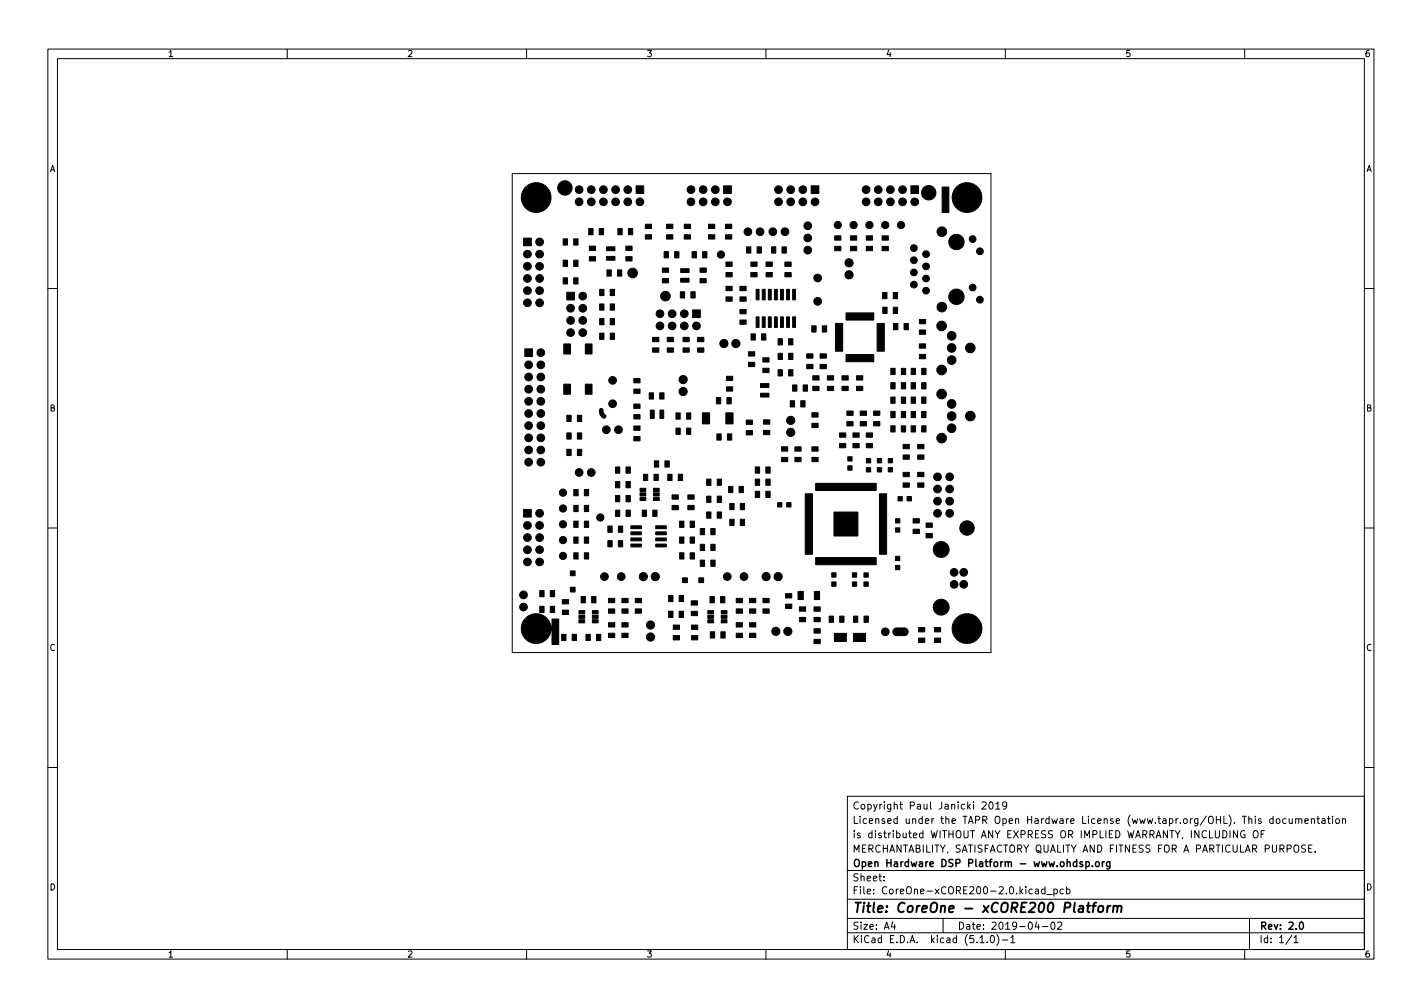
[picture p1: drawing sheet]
<svg xmlns="http://www.w3.org/2000/svg" width="297mm" height="210mm" viewBox="0 0 297 210" stroke-linecap="round" stroke-linejoin="round" font-family="sans-serif">
<defs><g id="words">
<text font-size="2.8" x="178" y="190.6">Title: CoreOne - xCORE200 Platform</text>
<g font-size="2.1">
<text x="178" y="172">Licensed under the TAPR Open Hardware License (www.tapr.org/OHL). This documentation</text>
<text x="178" y="169">Copyright Paul Janicki 2019</text>
<text x="178" y="178">MERCHANTABILITY, SATISFACTORY QUALITY AND FITNESS FOR A PARTICULAR PURPOSE.</text>
<text x="178" y="175">is distributed WITHOUT ANY EXPRESS OR IMPLIED WARRANTY, INCLUDING OF</text>
<text x="178" y="184">Sheet:</text>
<text x="178" y="181">Open Hardware DSP Platform - www.ohdsp.org</text>
<text x="178" y="186.7">File: CoreOne-xCORE200-2.0.kicad_pcb</text>
<text x="178" y="196.9">KiCad E.D.A. kicad (5.1.0)-1</text>
<text x="178" y="194.1">Size: A4</text>
<text x="200" y="194.1">Date: 2019-04-02</text>
<text x="263" y="194.1">Rev: 2.0</text>
<text x="263" y="196.9">Id: 1/1</text>
</g>
<g font-size="1.8">
<text x="35" y="11.9">1</text>
<text x="85" y="11.9">2</text>
<text x="135" y="11.9">3</text>
<text x="185" y="11.9">4</text>
<text x="235" y="11.9">5</text>
<text x="285" y="11.9">6</text>
<text x="10.3" y="35.9">A</text>
<text x="285.3" y="35.9">A</text>
<text x="10.3" y="85.9">B</text>
<text x="285.3" y="85.9">B</text>
<text x="10.3" y="135.9">C</text>
<text x="285.3" y="135.9">C</text>
<text x="10.3" y="185.9">D</text>
<text x="285.3" y="185.9">D</text>
<text x="35" y="199.9">1</text>
<text x="85" y="199.9">2</text>
<text x="135" y="199.9">3</text>
<text x="185" y="199.9">4</text>
<text x="235" y="199.9">5</text>
<text x="285" y="199.9">6</text>
</g>
</g></defs>
<g fill="none" stroke="#000" stroke-width=".21">
<path d="M10 10.2h277v190.1h-277zM12 12.2h273v186.1h-273zM60 10.2v2M110 10.2v2M160 10.2v2M210 10.2v2M260 10.2v2M107 36.2h100v100h-100zM10 60.2h2M285 60.2h2M10 110.2h2M285 110.2h2"/>
<path d="M10 160.2h2M177 166.3h108v32h-108zM205.1 167.6l.6-.2 .3 .5-.9 1h.9M206.7 167.6l.2-.2a.8 .8 0 0 1 .6 .8 .8 .8 0 0 1-.6 .7l-.2-.1-.1-.4zM208 167.9l.4-.5v1.5M208 168.9h.9M210.3 168.1l-.3 .3-.4-.1-.2-.2 .2-.6 .4-.1 .2 .2a.99 .99 0 0 1-.3 1.3h-.3M258.5 173.4v1.5l-.9-1.5v1.5M260 173.5a.7 .7 0 0 0-.9 .7 .7 .7 0 0 0 .9 .7l.1-.6h-.3M262 173.5l.1-.1a.5 .5 0 0 1 .7 .5v.5a.5 .5 0 0 1-.5 .6 .5 .5 0 0 1-.5-.6v-.5zM263.4 174.1h.5M264.1 173.4h-.7v1.5"/>
<path d="M265.9 171l-.4-.1-.3 .3 .2 .7h.5M265.9 170.4v1.5M266.7 171l.4-.1 .3 .3v.4l-.3 .3h-.4l-.1-.3zM268.6 171l-.4-.1-.3 .3 .2 .7h.5M269.3 170.9l.1 1h.3l.2-.1M269.9 170.9v1M270.6 171.1l.3-.2 .3 .1 .1 .9M270.6 170.9v1M271.3 171.1l.2-.2 .4 .1v.9M272.6 171.4l.7-.1-.1-.3-.4-.1-.2 .2v.8h.6M272.7 176.5l-.6-.1-.2 .3 .1 .4 .6 .3v.4l-.2 .1h-.5M273.4 177.1h.5"/>
<path d="M273.9 171.1l.2-.2 .4 .1 .1 .9M273.9 170.9v1M274.1 176.4h-.7v1.5h.7M274.7 177.8v.1M275.1 170.9h.5M275.3 170.4v1.3l.3 .2M276.1 171h.6l.1 .9M276.8 171.3l-.5 .1-.2 .2 .2 .3h.5M277.3 170.9h.6M277.5 170.4v1.3l.4 .2M278.4 170.4v.2M278.4 170.9v1"/>
<path d="M279.1 171l.4-.1 .3 .3v.4l-.3 .3h-.4l-.1-.3zM280.4 171.1l.2-.2 .4 .1 .1 .9M280.4 170.9v1M285 160.2h2M60 198.3v2M110 198.3v2M160 198.3v2M177 194.8h108M177 191.8h108M177 187.8h108M177 181.8h108M184.6 183.8v.1"/>
<path d="M184.6 183v.1M186.5 192.5l-.4 1h1M186.9 193v1M197 191.8v3M204.7 195.8l.4-.5v1.5M204.7 196.8h.9M206.2 196.7v.1M207 195.5l.2-.2a.8 .8 0 0 1 .5 .8 .8 .8 0 0 1-.5 .7l-.2-.1-.1-.4zM208.2 195.1a1.72 1.72 0 0 1 0 2.3M209.4 196.3h1.1M210 198.3v2M211.1 195.8l.5-.5v1.5"/>
<path d="M211.1 196.8h.9M216.3 185.7h.6v.9M216.6 192.5l-.4 1h.9M216.9 186l-.5 .1-.2 .2 .2 .3h.5M216.9 193v1M217.7 193.5h1.2M218.3 185.7l-.4-.1-.3 .3 .1 .7h.6M218.3 185.1v1.5M218.6 186.8h1.2M219.6 192.7l.3-.2a.8 .8 0 0 1 .5 .8 .8 .8 0 0 1-.5 .7l-.3-.1-.1-.4zM220.1 185.7l.5-.1 .3 .3-.2 .7h-.6M220.1 185.6v1.5"/>
<path d="M220.9 192.7l.6-.2 .3 .5-.9 1h.9M222.1 185.7l-.4-.1-.3 .3 .2 .7h.5M222.8 185.7l.4-.1 .3 .3-.1 .7h-.6M222.8 185.1v1.5M260 198.3v2M261 191.8v6.5M269.9 195.3l-1.3 1.9M270.3 195.8l.4-.5v1.5M270.3 196.8h.8"/>
</g>
<path d="M226.8 179.9v1.5M230.3 179.9v1M230.7 179.9l-.4 .3M231.8 179.9v1.2l-.2 .3h-.4M226.1 180l-.3-.1-.2 .2v.3l.5 .1v.4h-.5M226.8 180l.5-.1 .3 .3-.2 .7h-.6M228.2 180.8v.1M228.9 180.1l.2-.2 .5 .2v.5l-.1 .3h-.4l-.2-.1zM231.8 180l-.4-.1-.3 .3 .2 .7h.5M271.6 192.6l.2-.1a.8 .8 0 0 1 .5 .8 .8 .8 0 0 1-.5 .7 1 1 0 0 1-.2-1.4z" fill="none" stroke="#000" stroke-width=".3"/>
<path d="M227 189.1h.8M227.4 188.5l-.2 1.7v.2l.4 .1M228.2 189.1h.7M229 188.5l-.4 .1-.1 .1-.2 1.8M229.6 189.3l.1-.1a.5 .5 0 0 1 .8 .3l-.1 .6-.2 .3a.5 .5 0 0 1-.8-.3zM231.4 189.1l-.2 1.4M232 189.1l-.4 .1-.3 .3M232.6 189.3l.3-.2 .5 .1-.1 1.3M232.6 189.1l-.1 1.4M233.5 189.4a.5 .5 0 0 1 .7-.2v1.3" fill="none" stroke="#000" stroke-width=".4"/>
<path d="M125.6 85.7l.1 .7 .5 .5" fill="none" stroke="#000" stroke-width="1"/>
<g fill="#000" stroke="#000" stroke-width=".21">
<path d="M109.4 49.7h1.6v1.6h-1.6zM117.6 58h.9v1.3h-.9zM117.6 54.3h.9v1.3h-.9zM117.6 49.9h.9v1.3h-.9zM119.8 58h.9v1.3h-.9zM119.8 54.3h.9v1.3h-.9zM119.8 49.9h.9v1.3h-.9zM123 47.7h.9v1.3h-.9zM123.1 53.6h1.3v.9h-1.3zM123.1 51.4h1.3v.9h-1.3zM125.2 47.7h.9v1.3h-.9zM126.8 56.4h.9v1.3h-.9z"/>
<path d="M126.7 53.5h1.7v.8h-1.7zM126.7 51.5h1.7v.8h-1.7zM129 56.4h.9v1.3h-.9zM129.1 47.7h.9v1.3h-.9zM130.7 53.6h1.3v.9h-1.3zM130.7 51.4h1.3v.9h-1.3zM131.3 47.7h.9v1.3h-.9zM132.9 38.8h1.6v1.6h-1.6zM134.8 49h1.3v.9h-1.3zM134.8 46.8h1.3v.9h-1.3zM138.7 52.5h.9v1.3h-.9zM138.4 58.2h1.3v.9h-1.3z"/>
<path d="M138.4 56h1.3v.9h-1.3zM139.2 49h1.3v.9h-1.3zM139.2 46.8h1.3v.9h-1.3zM140.9 52.5h.9v1.3h-.9zM142.2 58.1h1.7v.8h-1.7zM142.2 56.1h1.7v.8h-1.7zM142.9 49h1.3v.9h-1.3zM142.9 46.8h1.3v.9h-1.3zM144.6 52.5h.9v1.3h-.9zM146.2 58.2h1.3v.9h-1.3zM146.2 56h1.3v.9h-1.3zM146.8 52.5h.9v1.3h-.9z"/>
<path d="M148 49h1.3v.9h-1.3zM148 46.8h1.3v.9h-1.3zM151.2 38.8h1.6v1.6h-1.6zM151.6 49h1.3v.9h-1.3zM151.6 46.8h1.3v.9h-1.3zM151.6 56.9h1.3v.9h-1.3zM151.6 54.7h1.3v.9h-1.3zM155.9 51.5h.9v1.3h-.9zM156.8 56.9h1.3v.9h-1.3zM156.8 54.7h1.3v.9h-1.3zM158.1 51.5h.9v1.3h-.9zM160 56.9h1.3v.9h-1.3z"/>
<path d="M160 54.7h1.3v.9h-1.3zM161.2 51.5h.9v1.3h-.9zM163.4 51.5h.9v1.3h-.9zM164 56.9h1.3v.9h-1.3zM164 54.7h1.3v.9h-1.3zM169.4 38.8h1.6v1.6h-1.6zM174.4 51.4h1.3v.9h-1.3zM174.4 49.2h1.3v.9h-1.3zM177.7 51.4h1.3v.9h-1.3zM177.7 49.2h1.3v.9h-1.3zM181 51.4h1.3v.9h-1.3zM181 49.2h1.3v.9h-1.3z"/>
<path d="M184.3 51.4h1.3v.9h-1.3zM184.3 49.2h1.3v.9h-1.3zM190.3 38.8h1.6v1.6h-1.6zM196.8 39.1h1.4v5.3h-1.4zM109.6 72.8h1.6v1.6h-1.6zM117.8 71.8h1.4v2.1h-1.4zM118.4 61h1.6v1.6h-1.6zM122.3 71.8h1.4v2.1h-1.4zM125.3 69.6h.9v1.3h-.9zM125.3 66.5h.9v1.3h-.9zM125.3 63.5h.9v1.3h-.9zM125.3 60.4h.9v1.3h-.9z"/>
<path d="M127.5 69.6h.9v1.3h-.9zM127.5 66.5h.9v1.3h-.9zM127.5 63.5h.9v1.3h-.9zM127.5 60.4h.9v1.3h-.9zM132.4 79h1.3v.9h-1.3zM136.3 72.6h1.3v.9h-1.3zM136.3 70.4h1.3v.9h-1.3zM139.4 72.6h1.3v.9h-1.3zM139.4 70.4h1.3v.9h-1.3zM142.1 60.9h.9v1.3h-.9zM142.7 72.6h1.3v.9h-1.3zM142.7 70.4h1.3v.9h-1.3z"/>
<path d="M144.3 60.9h.9v1.3h-.9zM144.7 64.7h1.6v1.6h-1.6zM145.7 72.6h1.3v.9h-1.3zM145.7 70.4h1.3v.9h-1.3zM151.6 62h1.3v.9h-1.3zM151.6 59.8h1.3v.9h-1.3zM151.8 78.6h1.2v.9h-1.2zM154.6 66.8h1.3v.9h-1.3zM154.6 64.6h1.3v.9h-1.3zM154.6 62h1.3v.9h-1.3zM154.6 59.8h1.3v.9h-1.3zM156.3 75.6h1.3v.9h-1.3z"/>
<path d="M156.3 73.4h1.3v.9h-1.3zM156.9 69.7h.9v1.3h-.9zM158 66.2h.6v2.2h-.6zM158 60.4h.6v2.2h-.6zM159.2 66.2h.6v2.2h-.6zM159.2 60.4h.6v2.2h-.6zM159.1 69.7h.9v1.3h-.9zM159.3 76.9h1.3v.9h-1.3zM159.3 74.7h1.3v.9h-1.3zM160.5 66.2h.6v2.2h-.6zM160.5 60.4h.6v2.2h-.6zM161.8 66.2h.6v2.2h-.6z"/>
<path d="M161.8 60.4h.6v2.2h-.6zM162.5 77.2h.9v1.3h-.9zM162.5 73.8h.9v1.3h-.9zM162.5 70.7h.9v1.3h-.9zM163 66.2h.6v2.2h-.6zM163 60.4h.6v2.2h-.6zM164.3 66.2h.6v2.2h-.6zM164.3 60.4h.6v2.2h-.6zM164.7 77.2h.9v1.3h-.9zM164.7 73.8h.9v1.3h-.9zM164.7 70.7h.9v1.3h-.9zM165.6 66.2h.6v2.2h-.6z"/>
<path d="M165.6 60.4h.6v2.2h-.6zM168.5 76.1h1.3v.9h-1.3zM168.5 73.9h1.3v.9h-1.3zM169.6 68h.9v1.3h-.9zM169.8 78.5h1.3v.9h-1.3zM171.3 76.1h1.3v.9h-1.3zM171.3 73.9h1.3v.9h-1.3zM171.8 68h.9v1.3h-.9zM172.8 78.5h1.3v.9h-1.3zM174.5 67.5h1.5v5.8h-1.5zM175.9 78.5h1.3v.9h-1.3zM178.9 78.5h1.3v.9h-1.3z"/>
<path d="M176.7 74h5.8v1.5h-5.8zM176.7 65.3h5.8v1.5h-5.8zM183.2 67.5h1.5v5.8h-1.5zM184.4 61.1h.9v1.3h-.9zM184.4 64.1h.9v1.3h-.9zM186.1 76.9h.9v1.3h-.9zM186.6 61.1h.9v1.3h-.9zM186.6 64.1h.9v1.3h-.9zM186.6 67.5h.9v1.3h-.9zM188.3 76.9h.9v1.3h-.9zM188.8 67.5h.9v1.3h-.9zM190.3 76.9h.9v1.3h-.9z"/>
<path d="M192 74h1.3v.9h-1.3zM192 71.8h1.3v.9h-1.3zM192 68.9h1.3v.9h-1.3zM192 66.7h1.3v.9h-1.3zM192.5 76.9h.9v1.3h-.9zM117.8 80.2h1.4v2.1h-1.4zM118.4 93.8h.9v1.3h-.9zM118.4 90.4h.9v1.3h-.9zM118.4 86.7h.9v1.3h-.9zM120.6 93.8h.9v1.3h-.9zM120.6 90.4h.9v1.3h-.9zM120.6 86.7h.9v1.3h-.9z"/>
<path d="M122.3 80.2h1.4v2.1h-1.4zM128.6 97.5h.9v1.3h-.9zM130.8 97.5h.9v1.3h-.9zM132.4 91.1h1.3v.9h-1.3zM132.4 88.9h1.3v.9h-1.3zM132.4 86.6h1.3v.9h-1.3zM132.4 84.4h1.3v.9h-1.3zM132.4 81.2h1.3v.9h-1.3zM135.6 82h.9v1.3h-.9zM135.9 85.6h.7v1.8h-.7zM136.7 96.2h.9v1.3h-.9zM137.9 85.6h.7v1.8h-.7z"/>
<path d="M137.8 82h.9v1.3h-.9zM138.9 96.2h.9v1.3h-.9zM141.2 89.4h.9v1.3h-.9zM141.2 86.2h.9v1.3h-.9zM143.4 89.4h.9v1.3h-.9zM143.4 86.2h.9v1.3h-.9zM146.7 86.2h1.5v2.3h-1.5zM149.6 83h.9v1.3h-.9zM149.8 90.6h.8v1.3h-.8zM151.8 83h.9v1.3h-.9zM151.9 90.6h1v1.3h-1zM151.8 80.8h1.2v.9h-1.2z"/>
<path d="M151.6 86.2h1.5v2.3h-1.5zM155.9 89.9h1.3v.9h-1.3zM155.9 87.7h1.3v.9h-1.3zM157.8 97.5h.9v1.3h-.9zM158.9 82.1h1.7v.8h-1.7zM158.9 80.1h1.7v.8h-1.7zM159.5 89.9h1.3v.9h-1.3zM159.5 87.7h1.3v.9h-1.3zM160 97.5h.9v1.3h-.9zM163.2 95.5h1.3v.9h-1.3zM163.2 93.3h1.3v.9h-1.3zM165.1 83.7h.9v1.3h-.9z"/>
<path d="M165.6 80.4h.9v1.3h-.9zM166 95.5h1.3v.9h-1.3zM166 93.3h1.3v.9h-1.3zM167.3 83.7h.9v1.3h-.9zM167.8 80.4h.9v1.3h-.9zM169.6 95.5h1.3v.9h-1.3zM169.6 93.3h1.3v.9h-1.3zM169.6 88.4h1.3v.9h-1.3zM169.6 86.2h1.3v.9h-1.3zM169.8 80.7h1.3v.9h-1.3zM172.8 80.7h1.3v.9h-1.3zM175.4 92.6h1.3v.9h-1.3z"/>
<path d="M175.4 90.4h1.3v.9h-1.3zM175.9 80.7h1.3v.9h-1.3zM177.1 97.3h.9v.9h-.9zM177.1 95.4h.9v.9h-.9zM176.9 88h1.3v.9h-1.3zM176.9 85.8h1.3v.9h-1.3zM178.2 92.6h1.3v.9h-1.3zM178.2 90.4h1.3v.9h-1.3zM178.9 80.7h1.3v.9h-1.3zM179.7 88h1.3v.9h-1.3zM179.7 85.8h1.3v.9h-1.3zM181 97.6h.9v.9h-.9z"/>
<path d="M181 95.7h.9v.9h-.9zM181 92.6h1.3v.9h-1.3zM181 90.4h1.3v.9h-1.3zM182.5 88h1.3v.9h-1.3zM182.5 85.8h1.3v.9h-1.3zM183.3 97.6h.9v.9h-.9zM183.3 95.7h.9v.9h-.9zM185.5 97.6h.9v.9h-.9zM185.5 95.7h.9v.9h-.9zM186.1 88.9h.9v1.3h-.9zM186.1 85.9h.9v1.3h-.9zM186.1 82.9h.9v1.3h-.9z"/>
<path d="M186.1 79.9h.9v1.3h-.9zM188.3 88.9h.9v1.3h-.9zM188.3 85.9h.9v1.3h-.9zM188.3 82.9h.9v1.3h-.9zM188.3 79.9h.9v1.3h-.9zM188.6 98.6h1.3v.9h-1.3zM188.6 95h1.3v.9h-1.3zM188.6 92.8h1.3v.9h-1.3zM190.3 88.9h.9v1.3h-.9zM190.3 85.9h.9v1.3h-.9zM190.3 82.9h.9v1.3h-.9zM190.3 79.9h.9v1.3h-.9z"/>
<path d="M191.7 98.6h1.3v.9h-1.3zM191.7 95h1.3v.9h-1.3zM191.7 92.8h1.3v.9h-1.3zM192.5 88.9h.9v1.3h-.9zM192.5 85.9h.9v1.3h-.9zM192.5 82.9h.9v1.3h-.9zM192.5 79.9h.9v1.3h-.9zM109.4 106.4h1.6v1.6h-1.6zM119.9 115.4h.9v1.3h-.9zM119.9 112.1h.9v1.3h-.9zM119.9 108.8h.9v1.3h-.9zM119.9 105.5h.9v1.3h-.9z"/>
<path d="M119.9 102.2h.9v1.3h-.9zM122.1 115.4h.9v1.3h-.9zM122.1 112.1h.9v1.3h-.9zM122.1 108.8h.9v1.3h-.9zM122.1 105.5h.9v1.3h-.9zM122.1 102.2h.9v1.3h-.9zM127 112.9h.9v1.3h-.9zM127 109.8h.9v1.3h-.9zM128.6 106.5h.9v1.3h-.9zM128.6 103.5h.9v1.3h-.9zM128.6 100.5h.9v1.3h-.9zM129.2 112.9h.9v1.3h-.9z"/>
<path d="M129.2 109.8h.9v1.3h-.9zM130.8 106.5h.9v1.3h-.9zM130.8 103.5h.9v1.3h-.9zM130.8 100.5h.9v1.3h-.9zM131.8 113.6h2.2v.6h-2.2zM131.8 112.3h2.2v.6h-2.2zM131.8 111.1h2.2v.6h-2.2zM131.8 109.8h2.2v.6h-2.2zM133.7 103.9h1.2v.6h-1.2zM133.7 102.9h1.2v.7h-1.2zM133.7 102h1.2v.6h-1.2zM134.2 106.5h.9v1.3h-.9z"/>
<path d="M134.4 99h.9v1.3h-.9zM136.4 106.5h.9v1.3h-.9zM136.6 99h.9v1.3h-.9zM136.5 103.9h1.2v.6h-1.2zM136.5 102.9h1.2v.7h-1.2zM136.5 102h1.2v.6h-1.2zM137 113.6h2.2v.6h-2.2zM137 112.3h2.2v.6h-2.2zM137 111.1h2.2v.6h-2.2zM137 109.8h2.2v.6h-2.2zM139.5 99h.9v1.3h-.9zM140.4 105.5h1.3v.9h-1.3z"/>
<path d="M140.4 103.3h1.3v.9h-1.3zM141.7 99h.9v1.3h-.9zM142 115.4h.9v1.3h-.9zM142 112.1h.9v1.3h-.9zM142 108.8h.9v1.3h-.9zM143.7 105.5h1.3v.9h-1.3zM143.7 103.3h1.3v.9h-1.3zM144.2 115.4h.9v1.3h-.9zM144.2 112.1h.9v1.3h-.9zM144.2 108.8h.9v1.3h-.9zM146.3 116.9h.9v1.3h-.9zM146.3 113.6h.9v1.3h-.9z"/>
<path d="M146.3 110.3h.9v1.3h-.9zM147.6 106.9h.9v1.3h-.9zM147.6 103.6h.9v1.3h-.9zM147.6 100h.9v1.3h-.9zM148.5 116.9h.9v1.3h-.9zM148.5 113.6h.9v1.3h-.9zM148.5 110.3h.9v1.3h-.9zM149.8 106.9h.9v1.3h-.9zM149.8 103.6h.9v1.3h-.9zM149.8 100h.9v1.3h-.9zM152.2 101.6h.9v1.3h-.9zM152.4 108.4h.9v1.3h-.9z"/>
<path d="M152.4 105.1h.9v1.3h-.9zM154.4 101.6h.9v1.3h-.9zM154.6 108.4h.9v1.3h-.9zM154.6 105.1h.9v1.3h-.9zM157.8 102.6h.9v1.3h-.9zM157.8 100h.9v1.3h-.9zM160 102.6h.9v1.3h-.9zM160 100h.9v1.3h-.9zM162.4 105h.9v.9h-.9zM164.3 105h.9v.9h-.9zM168.2 103.1h1.5v12.6h-1.5zM174.2 106.9h5v5h-5z"/>
<path d="M170.4 116.4h12.6v1.5h-12.6zM170.4 100.9h12.6v1.5h-12.6zM183.7 103.1h1.5v12.6h-1.5zM187 118h1v.9h-1zM187 116.1h1v.9h-1zM187.1 110.2h.9v.9h-.9zM187.1 108.3h.9v.9h-.9zM187.6 103.7h.9v.9h-.9zM188.6 100.8h1.3v.9h-1.3zM189.5 103.7h.9v.9h-.9zM190.7 110.5h1.3v.9h-1.3zM190.7 108.3h1.3v.9h-1.3z"/>
<path d="M191.7 100.8h1.3v.9h-1.3zM193.4 111.4h1.3v.9h-1.3zM193.4 109.2h1.3v.9h-1.3zM109.6 129.3a3.2 3.2 0 0 1 3.3-1 3.2 3.2 0 0 1 2.3 2.5l.1-.1v-1.4h1.4v5.3h-1.4v-2.8l-.2-.1a3.1 3.1 0 0 1-4.3 2.4 3.1 3.1 0 0 1-1.2-4.8zM112.8 126.6h.9v1.3h-.9zM112.8 123.3h.9v1.3h-.9zM114.9 126.6h.9v1.3h-.9zM114.9 123.3h.9v1.3h-.9zM117.3 132.4h.9v1.3h-.9zM117.5 127.4h1.3v.9h-1.3zM117.5 125.2h1.3v.9h-1.3zM119.1 122.6h1v1h-1z"/>
<path d="M119.1 119.2h1v1h-1zM119.5 132.4h.9v1.3h-.9zM120.9 129.4h1.2v.6h-1.2zM120.9 128.4h1.2v.7h-1.2zM120.9 127.5h1.2v.6h-1.2zM121.4 124.6h.9v1.3h-.9zM122.4 132.4h.9v1.3h-.9zM123.6 124.6h.9v1.3h-.9zM123.7 129.4h1.2v.6h-1.2zM123.7 128.4h1.2v.7h-1.2zM123.7 127.5h1.2v.6h-1.2zM124.6 132.4h.9v1.3h-.9z"/>
<path d="M127.1 132.2h1.3v.9h-1.3zM127.1 130h1.3v.9h-1.3zM127.1 127.1h1.3v.9h-1.3zM127.1 124.9h1.3v.9h-1.3zM129.9 132.2h1.3v.9h-1.3zM129.9 130h1.3v.9h-1.3zM129.9 127.1h1.3v.9h-1.3zM129.9 124.9h1.3v.9h-1.3zM132.7 127.1h1.3v.9h-1.3zM132.7 124.9h1.3v.9h-1.3zM139.7 127.6h.9v1.3h-.9zM139.7 124.3h.9v1.3h-.9z"/>
<path d="M140.6 132.7h1.3v.9h-1.3zM140.6 130.5h1.3v.9h-1.3zM141.9 127.6h.9v1.3h-.9zM141.9 124.3h.9v1.3h-.9zM142.6 120.7h1v1h-1zM144.4 127.6h1.3v.9h-1.3zM144.4 125.4h1.3v.9h-1.3zM144.5 132.7h1.3v.9h-1.3zM144.5 130.5h1.3v.9h-1.3zM146 120.7h1v1h-1zM147.9 129.4h1.2v.6h-1.2zM147.9 128.4h1.2v.7h-1.2z"/>
<path d="M147.9 127.5h1.2v.6h-1.2zM148.3 124.6h.9v1.3h-.9zM148.4 131.9h.9v1.3h-.9zM150.5 124.6h.9v1.3h-.9zM150.6 131.9h.9v1.3h-.9zM150.7 129.4h1.2v.6h-1.2zM150.7 128.4h1.2v.7h-1.2zM150.7 127.5h1.2v.6h-1.2zM153.8 132.2h1.3v.9h-1.3zM153.8 130h1.3v.9h-1.3zM153.8 127.1h1.3v.9h-1.3zM153.8 124.9h1.3v.9h-1.3z"/>
<path d="M156.6 132.2h1.3v.9h-1.3zM156.6 130h1.3v.9h-1.3zM156.6 127.1h1.3v.9h-1.3zM156.6 124.9h1.3v.9h-1.3zM159.4 127.1h1.3v.9h-1.3zM159.4 124.9h1.3v.9h-1.3zM164.1 126.1h1.3v.9h-1.3zM164.1 123.9h1.3v.9h-1.3zM166.7 123.5h1.1v1.7h-1.1zM167 128.9h1.3v.9h-1.3zM167 126.7h1.3v.9h-1.3zM170.1 123.5h1.1v1.7h-1.1z"/>
<path d="M170 133.5h1.3v.9h-1.3zM170 131.3h1.3v.9h-1.3zM170 128.9h1.3v.9h-1.3zM170 126.7h1.3v.9h-1.3zM173.2 128.6h.9v1.3h-.9zM173.7 121.5h.9v.9h-.9zM173.7 119.6h.9v.9h-.9zM175.4 128.6h.9v1.3h-.9zM174.3 132.2h2.5v1.7h-2.5zM178.1 121.5h.9v.9h-.9zM178.1 119.6h.9v.9h-.9zM178.3 128.6h.9v1.3h-.9z"/>
<path d="M178.3 132.2h2.5v1.7h-2.5zM180.5 121.5h.9v.9h-.9zM180.5 119.6h.9v.9h-.9zM180.5 128.6h.9v1.3h-.9zM186.7 131.3l.4-.2h1.8a.8 .8 0 0 1 .8 .8 .8 .8 0 0 1-.8 .8l-1.9-.1a.8 .8 0 0 1-.3-1.3zM191.9 133.2h1.3v.9h-1.3zM191.9 131h1.3v.9h-1.3zM195.2 133.2h1.3v.9h-1.3zM195.2 131h1.3v.9h-1.3z"/>
<circle cx="118" cy="39.2" r="1.51"/>
<circle cx="121" cy="39.6" r=".8"/>
<circle cx="123.5" cy="39.6" r=".8"/>
<circle cx="126" cy="39.6" r=".8"/>
<circle cx="128.6" cy="39.6" r=".8"/>
<circle cx="131.1" cy="39.6" r=".8"/>
<circle cx="144.3" cy="39.6" r=".8"/>
<circle cx="146.9" cy="39.6" r=".8"/>
<circle cx="149.4" cy="39.6" r=".8"/>
<circle cx="162.6" cy="39.6" r=".8"/>
<circle cx="165.2" cy="39.6" r=".8"/>
<circle cx="167.7" cy="39.6" r=".8"/>
<circle cx="180.9" cy="39.6" r=".8"/>
<circle cx="183.5" cy="39.6" r=".8"/>
<circle cx="186" cy="39.6" r=".8"/>
<circle cx="188.5" cy="39.6" r=".8"/>
<circle cx="110.2" cy="58.1" r=".8"/>
<circle cx="110.2" cy="55.6" r=".8"/>
<circle cx="110.2" cy="53.1" r=".8"/>
<circle cx="112" cy="41.3" r="3.1"/>
<circle cx="112.7" cy="53.1" r=".8"/>
<circle cx="112.7" cy="50.5" r=".8"/>
<circle cx="112.7" cy="58.1" r=".8"/>
<circle cx="112.7" cy="55.6" r=".8"/>
<circle cx="121" cy="42.1" r=".8"/>
<circle cx="123.5" cy="42.1" r=".8"/>
<circle cx="126" cy="42.1" r=".8"/>
<circle cx="128.6" cy="42.1" r=".8"/>
<circle cx="131.1" cy="42.1" r=".8"/>
<circle cx="132.1" cy="57" r="1"/>
<circle cx="133.7" cy="42.1" r=".8"/>
<circle cx="144.3" cy="42.1" r=".8"/>
<circle cx="146.9" cy="42.1" r=".8"/>
<circle cx="149.4" cy="42.1" r=".8"/>
<circle cx="150.6" cy="53.1" r=".75"/>
<circle cx="152" cy="42.1" r=".8"/>
<circle cx="156.2" cy="48.4" r=".8"/>
<circle cx="158.8" cy="48.4" r=".8"/>
<circle cx="161.4" cy="48.4" r=".8"/>
<circle cx="162.6" cy="42.1" r=".8"/>
<circle cx="164" cy="48.4" r=".8"/>
<circle cx="165.2" cy="42.1" r=".8"/>
<circle cx="167.7" cy="42.1" r=".8"/>
<circle cx="168.7" cy="52.2" r=".8"/>
<circle cx="168.7" cy="49.7" r=".8"/>
<circle cx="168.7" cy="47.1" r=".8"/>
<circle cx="170.2" cy="42.1" r=".8"/>
<circle cx="170.8" cy="58" r=".8"/>
<circle cx="175" cy="47" r=".75"/>
<circle cx="177.4" cy="57.4" r=".85"/>
<circle cx="177.4" cy="54.9" r=".85"/>
<circle cx="178.3" cy="47" r=".75"/>
<circle cx="180.9" cy="42.1" r=".8"/>
<circle cx="181.6" cy="47" r=".75"/>
<circle cx="183.5" cy="42.1" r=".8"/>
<circle cx="184.9" cy="47" r=".75"/>
<circle cx="186" cy="42.1" r=".8"/>
<circle cx="188.2" cy="47" r=".75"/>
<circle cx="188.5" cy="42.1" r=".8"/>
<circle cx="190.9" cy="54.3" r=".7"/>
<circle cx="190.9" cy="56.9" r=".7"/>
<circle cx="190.9" cy="59.4" r=".7"/>
<circle cx="190.9" cy="51.8" r=".7"/>
<circle cx="191.1" cy="42.1" r=".8"/>
<circle cx="193.4" cy="58.2" r=".7"/>
<circle cx="193.4" cy="53.1" r=".7"/>
<circle cx="193.4" cy="55.6" r=".7"/>
<circle cx="194" cy="40.2" r="1.51"/>
<circle cx="196.7" cy="48.4" r="1"/>
<circle cx="199.8" cy="50.5" r="1.61"/>
<circle cx="202" cy="41.3" r="3.1"/>
<circle cx="203.2" cy="49.9" r=".7"/>
<circle cx="204.7" cy="52.5" r=".7"/>
<circle cx="110.2" cy="63.2" r=".8"/>
<circle cx="110.2" cy="60.7" r=".8"/>
<circle cx="110.4" cy="76.2" r=".8"/>
<circle cx="110.4" cy="78.7" r=".8"/>
<circle cx="112.7" cy="60.7" r=".8"/>
<circle cx="112.7" cy="63.2" r=".8"/>
<circle cx="113" cy="76.2" r=".8"/>
<circle cx="113" cy="73.6" r=".8"/>
<circle cx="113" cy="78.7" r=".8"/>
<circle cx="119.2" cy="64.4" r=".8"/>
<circle cx="119.2" cy="66.9" r=".8"/>
<circle cx="119.2" cy="69.4" r=".8"/>
<circle cx="121.7" cy="64.4" r=".8"/>
<circle cx="121.7" cy="61.8" r=".8"/>
<circle cx="121.7" cy="69.4" r=".8"/>
<circle cx="121.7" cy="66.9" r=".8"/>
<circle cx="128" cy="79.4" r=".8"/>
<circle cx="137.9" cy="65.5" r=".8"/>
<circle cx="137.9" cy="68" r=".8"/>
<circle cx="139" cy="61.8" r="1"/>
<circle cx="140.4" cy="65.5" r=".8"/>
<circle cx="140.4" cy="68" r=".8"/>
<circle cx="142.7" cy="79.2" r=".85"/>
<circle cx="142.9" cy="65.5" r=".8"/>
<circle cx="142.9" cy="68" r=".8"/>
<circle cx="145.5" cy="68" r=".8"/>
<circle cx="151.2" cy="71.7" r=".85"/>
<circle cx="153.7" cy="71.7" r=".85"/>
<circle cx="170.8" cy="62.9" r=".8"/>
<circle cx="193.4" cy="60.7" r=".7"/>
<circle cx="196.7" cy="77.3" r="1"/>
<circle cx="196.7" cy="68.1" r="1"/>
<circle cx="196.7" cy="64.1" r="1"/>
<circle cx="198.8" cy="72.7" r=".9"/>
<circle cx="198.8" cy="70.1" r=".9"/>
<circle cx="198.8" cy="75.2" r=".9"/>
<circle cx="199.8" cy="62" r="1.61"/>
<circle cx="202.7" cy="72.7" r="1"/>
<circle cx="203.2" cy="60" r=".7"/>
<circle cx="204.7" cy="62.6" r=".7"/>
<circle cx="110.4" cy="96.5" r=".8"/>
<circle cx="110.4" cy="94" r=".8"/>
<circle cx="110.4" cy="86.3" r=".8"/>
<circle cx="110.4" cy="83.8" r=".8"/>
<circle cx="110.4" cy="88.9" r=".8"/>
<circle cx="110.4" cy="91.4" r=".8"/>
<circle cx="110.4" cy="81.3" r=".8"/>
<circle cx="113" cy="86.3" r=".8"/>
<circle cx="113" cy="94" r=".8"/>
<circle cx="113" cy="96.5" r=".8"/>
<circle cx="113" cy="91.4" r=".8"/>
<circle cx="113" cy="88.9" r=".8"/>
<circle cx="113" cy="83.8" r=".8"/>
<circle cx="113" cy="81.3" r=".8"/>
<circle cx="121" cy="98.7" r=".8"/>
<circle cx="123.5" cy="98.7" r=".8"/>
<circle cx="126.7" cy="89.7" r=".8"/>
<circle cx="128" cy="84.3" r=".8"/>
<circle cx="129.2" cy="89.7" r=".8"/>
<circle cx="142.7" cy="81.7" r=".85"/>
<circle cx="165.2" cy="90.3" r=".85"/>
<circle cx="165.2" cy="87.8" r=".85"/>
<circle cx="195.8" cy="99.6" r=".8"/>
<circle cx="196.7" cy="91.5" r="1"/>
<circle cx="196.7" cy="82.3" r="1"/>
<circle cx="198.4" cy="99.6" r=".8"/>
<circle cx="198.8" cy="84.3" r=".9"/>
<circle cx="198.8" cy="86.9" r=".9"/>
<circle cx="198.8" cy="89.4" r=".9"/>
<circle cx="202.7" cy="86.9" r="1"/>
<circle cx="110.2" cy="117.3" r=".8"/>
<circle cx="110.2" cy="114.8" r=".8"/>
<circle cx="110.2" cy="109.7" r=".8"/>
<circle cx="110.2" cy="112.2" r=".8"/>
<circle cx="112.7" cy="117.3" r=".8"/>
<circle cx="112.7" cy="109.7" r=".8"/>
<circle cx="112.7" cy="107.2" r=".8"/>
<circle cx="112.7" cy="114.8" r=".8"/>
<circle cx="112.7" cy="112.2" r=".8"/>
<circle cx="117.6" cy="116.1" r=".75"/>
<circle cx="117.6" cy="109.5" r=".75"/>
<circle cx="117.6" cy="112.8" r=".75"/>
<circle cx="117.6" cy="102.9" r=".75"/>
<circle cx="117.6" cy="106.2" r=".75"/>
<circle cx="125.4" cy="108" r=".75"/>
<circle cx="195.8" cy="104.6" r=".8"/>
<circle cx="195.8" cy="102.1" r=".8"/>
<circle cx="195.8" cy="107.2" r=".8"/>
<circle cx="196.6" cy="114.7" r="1.66"/>
<circle cx="198.4" cy="104.6" r=".8"/>
<circle cx="198.4" cy="102.1" r=".8"/>
<circle cx="198.4" cy="107.2" r=".8"/>
<circle cx="199.3" cy="119.5" r=".8"/>
<circle cx="201.3" cy="119.5" r=".8"/>
<circle cx="202" cy="110.2" r="1.51"/>
<circle cx="109.4" cy="126.8" r=".8"/>
<circle cx="109.4" cy="124.2" r=".8"/>
<circle cx="126.3" cy="120.4" r=".8"/>
<circle cx="129.8" cy="120.4" r=".8"/>
<circle cx="134.4" cy="120.4" r=".85"/>
<circle cx="135.9" cy="130.5" r=".85"/>
<circle cx="135.9" cy="133" r=".85"/>
<circle cx="136.9" cy="120.4" r=".85"/>
<circle cx="151.9" cy="120.4" r=".8"/>
<circle cx="155.4" cy="120.4" r=".8"/>
<circle cx="160" cy="120.4" r=".85"/>
<circle cx="162.1" cy="131.8" r=".85"/>
<circle cx="162.5" cy="120.4" r=".85"/>
<circle cx="164.6" cy="131.8" r=".85"/>
<circle cx="184.9" cy="131.9" r=".8"/>
<circle cx="196.6" cy="126.8" r="1.66"/>
<circle cx="199.3" cy="122" r=".8"/>
<circle cx="201.3" cy="122" r=".8"/>
<circle cx="202" cy="131.3" r="3.1"/>
</g>
<use href="#words"/>
</svg>
